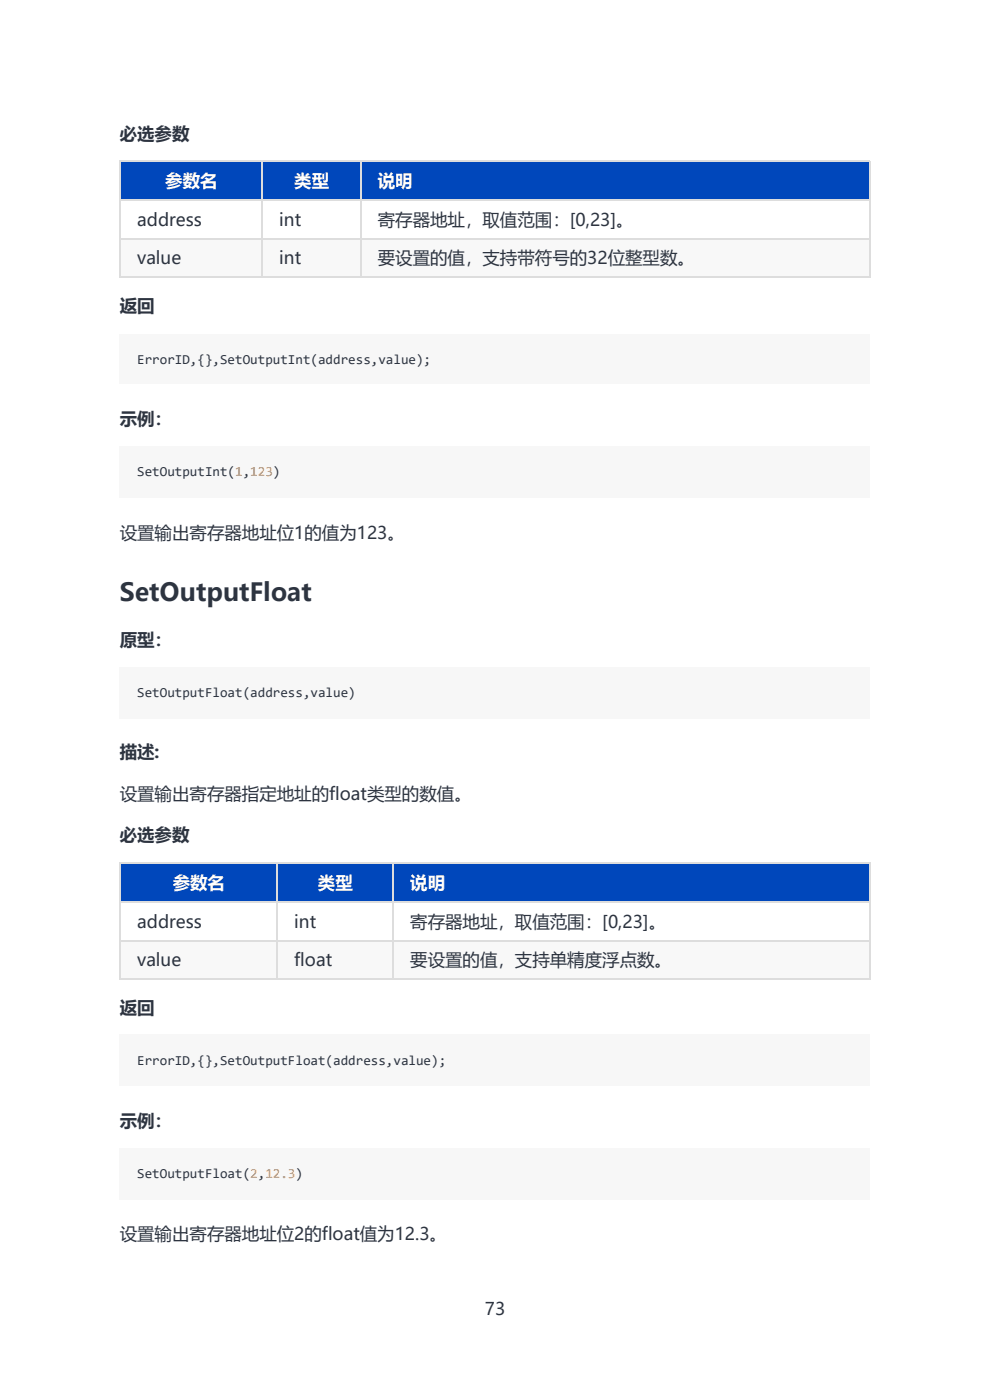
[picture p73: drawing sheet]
<svg xmlns="http://www.w3.org/2000/svg" width="210mm" height="297mm" viewBox="0 0 210 297" stroke-linecap="round" stroke-linejoin="round" font-family="sans-serif">
<defs><g id="words">
<text font-size="5.3" fill="#2d3440" x="25.4" y="127.5">SetOutputFloat</text>
<g font-size="3.7" fill="#2d3440">
<text x="25.4" y="29.6">必选参数</text>
<text x="29.1" y="47.9">address</text>
<text x="59.2" y="47.9">int</text>
<text x="80.1" y="47.9">寄存器地址，取值范围：[0,23]。</text>
<text x="29.1" y="56.1">value</text>
<text x="59.2" y="56.1">int</text>
<text x="80.1" y="56.1">要设置的值，支持带符号的32位整型数。</text>
<text x="25.4" y="66.1">返回</text>
<text x="25.4" y="90.2">示例：</text>
<text x="25.4" y="114.3">设置输出寄存器地址位1的值为123。</text>
<text x="25.4" y="137">原型：</text>
<text x="25.4" y="160.8">描述:</text>
<text x="25.4" y="169.8">设置输出寄存器指定地址的float类型的数值。</text>
<text x="25.4" y="178.5">必选参数</text>
<text x="29.1" y="196.8">address</text>
<text x="62.4" y="196.8">int</text>
<text x="87" y="196.8">寄存器地址，取值范围：[0,23]。</text>
<text x="29.1" y="205">value</text>
<text x="62.4" y="205">float</text>
<text x="87" y="205">要设置的值，支持单精度浮点数。</text>
<text x="25.4" y="215">返回</text>
<text x="25.4" y="239.1">示例：</text>
<text x="25.4" y="263.1">设置输出寄存器地址位2的float值为12.3。</text>
<text x="102.8" y="279">73</text>
</g>
<g font-size="3.7" fill="#fff">
<text x="35.1" y="39.7">参数名</text>
<text x="62.4" y="39.7">类型</text>
<text x="80.1" y="39.7">说明</text>
<text x="36.6" y="188.6">参数名</text>
<text x="67.4" y="188.6">类型</text>
<text x="87" y="188.6">说明</text>
</g>
<g font-size="2.9" fill="#2d3440">
<text x="29.1" y="77.2">ErrorID,{},SetOutputInt(address,value);</text>
<text x="29.1" y="101">SetOutputInt(1,123)</text>
<text x="29.1" y="147.8">SetOutputFloat(address,value)</text>
<text x="29.1" y="225.8">ErrorID,{},SetOutputFloat(address,value);</text>
<text x="29.1" y="249.9">SetOutputFloat(2,12.3)</text>
</g>
</g></defs>
<path d="M25.4 34.1h30.1v8.2h-30.1z" fill="#0047bb"/>
<path d="M55.5 34.1h20.9v8.2h-20.9z" fill="#fff"/>
<path d="M55.5 34.1h20.9v8.2h-20.9z" fill="#0047bb"/>
<path d="M76.4 34.1h107.9v8.2h-107.9z" fill="#fff"/>
<path d="M76.4 34.1h107.9v8.2h-107.9z" fill="#0047bb"/>
<g fill="#fff">
<path d="M25.4 42.3h30.1v8.2h-30.1z"/>
<path d="M55.5 42.3h20.9v8.2h-20.9z"/>
<path d="M76.4 42.3h107.9v8.2h-107.9z"/>
</g>
<g fill="#f8f8f8">
<path d="M25.4 50.5h30.1v8.2h-30.1z"/>
<path d="M55.5 50.5h20.9v8.2h-20.9z"/>
<path d="M76.4 50.5h107.9v8.2h-107.9z"/>
</g>
<path d="M25.4 34.2h159.2M25.5 34.1v24.9M55.7 34.1v24.9M76.6 34.1v24.9M184.5 34.1v24.9M25.4 50.6h159.2M25.4 58.8h159.2M25.4 42.4h159.2" fill="none" stroke="#ddd" stroke-width=".26"/>
<g fill="#f7f7f7">
<path d="M25.4 70.9h159.2v10.6h-159.2z"/>
<path d="M25.4 94.7h159.2v10.8h-159.2z"/>
<path d="M25.4 141.5h159.2v10.8h-159.2z"/>
</g>
<path d="M25.4 183h33.3v8.2h-33.3z" fill="#fff"/>
<path d="M25.4 183h33.3v8.2h-33.3z" fill="#0047bb"/>
<path d="M58.7 183h24.6v8.2h-24.6z" fill="#fff"/>
<path d="M58.7 183h24.6v8.2h-24.6z" fill="#0047bb"/>
<path d="M83.3 183h101v8.2h-101z" fill="#fff"/>
<path d="M83.3 183h101v8.2h-101z" fill="#0047bb"/>
<g fill="#fff">
<path d="M25.4 191.2h33.3v8.2h-33.3z"/>
<path d="M58.7 191.2h24.6v8.2h-24.6z"/>
<path d="M83.3 191.2h101v8.2h-101z"/>
</g>
<g fill="#f8f8f8">
<path d="M25.4 199.4h33.3v8.2h-33.3z"/>
<path d="M58.7 199.4h24.6v8.2h-24.6z"/>
<path d="M83.3 199.4h101v8.2h-101z"/>
</g>
<path d="M25.4 199.5h159.2M25.4 191.3h159.2M25.4 183.1h159.2M25.5 183v24.9M58.9 183v24.9M83.4 183v24.9M184.5 183v24.9M25.4 207.7h159.2" fill="none" stroke="#ddd" stroke-width=".26"/>
<g fill="#f7f7f7">
<path d="M25.4 219.5h159.2v10.9h-159.2z"/>
<path d="M25.4 243.6h159.2v10.8h-159.2z"/>
<path d="M29.1 74.6h62.4v3.4h-62.4z"/>
<path d="M29.1 98.4h30.4v3.4h-30.4z"/>
<path d="M29.1 145.2h46.3v3.4h-46.3z"/>
<path d="M29.1 223.2h65.6v3.5h-65.6z"/>
<path d="M29.1 247.3h35.2v3.4h-35.2z"/>
</g>
<use href="#words"/>
</svg>
